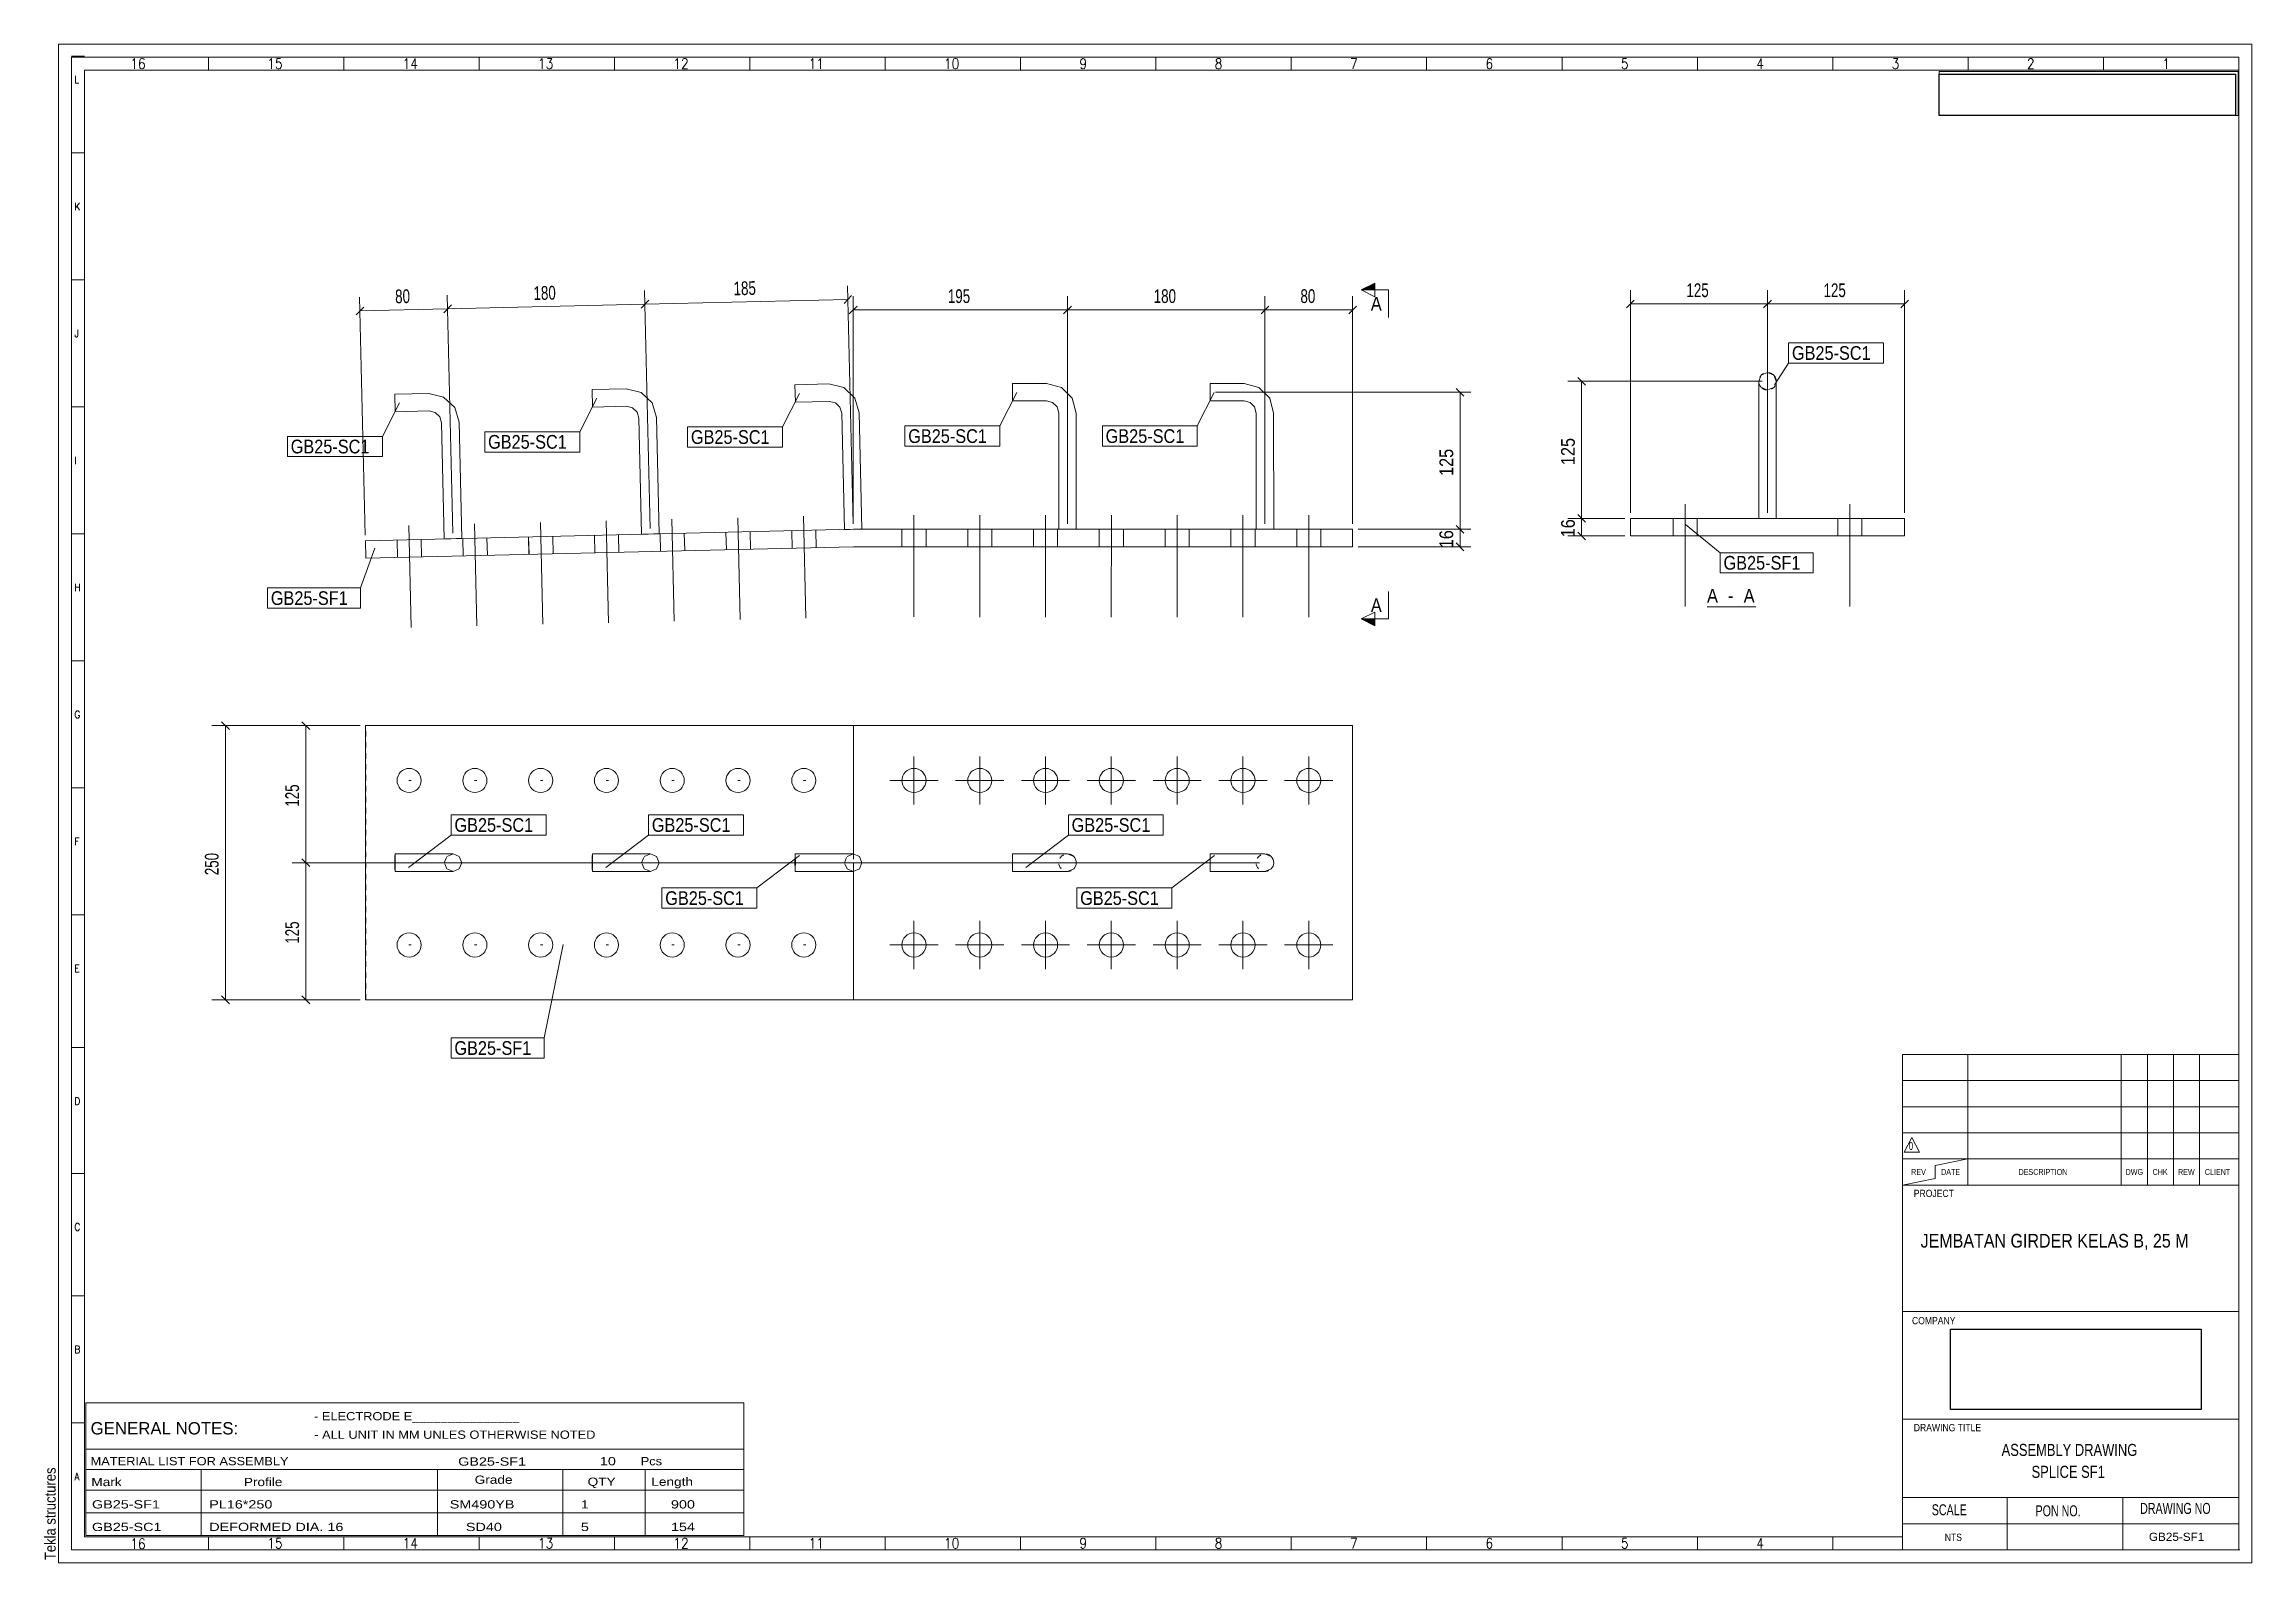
# Model space of a CAD drawing. Header units: millimetres. Extents: x 2 to 405, y 5 to 282.
import ezdxf

# ---------------------------------------------------------------- set-up
doc = ezdxf.new("R2010")
doc.units = ezdxf.units.MM
doc.linetypes.add('XKITLINE00', pattern=[0])
doc.linetypes.add('XKITLINE01', pattern=[4, 1, -1, 1, -1])
for name, color, linetype, lineweight in [('Bolt', 7, 'Continuous', 0), ('DrawingSheet', 5, 'Continuous', 0), ('OtherObjectType', 1, 'Continuous', 0), ('Part', 2, 'Continuous', 0), ('PartMark', 3, 'Continuous', 0), ('Section', 6, 'Continuous', 0), ('Z-DIMENSIONS', 1, 'Continuous', 0)]:
    doc.layers.add(name, color=color, linetype=linetype, lineweight=lineweight)
doc.styles.add('ARIAL', font='ARIAL.TTF')
doc.styles.add('ARIAL_NARROW', font='ARIALN.TTF')
doc.styles.add('ROMANS', font='ROMANS__.TTF')
doc.styles.add('TECHNICLITE', font='TECHL___.TTF')
picture_1 = doc.add_image_def('image1.jpg', size_in_pixel=(1304, 175))
picture_2 = doc.add_image_def('image2.png', size_in_pixel=(4018, 1163))

# ---------------------------------------------------------------- blocks, each defined once
blk = doc.blocks.new('*A1')
at = {"layer": 'Bolt', "linetype": 'XKITLINE00', "lineweight": 0}
for p, q in [((331.67, 198.07), (331.67, 179.47)), ((331.67, 198.06), (331.67, 179.46)), ((331.67, 198.06), (331.67, 179.46)), ((329.47, 195.47), (329.47, 192.27)), ((329.47, 195.46), (329.47, 192.26)), ((329.47, 195.45), (329.47, 192.25)), ((333.87, 195.47), (333.87, 192.27)), ((333.87, 195.46), (333.87, 192.26)), ((333.87, 195.46), (333.87, 192.26))]:
    blk.add_line(p, q, dxfattribs=at)
blk = doc.blocks.new('*A2')
at = {"layer": 'Bolt', "linetype": 'XKITLINE00', "lineweight": 0}
for p, q in [((301.67, 198.07), (301.67, 179.47)), ((301.67, 198.06), (301.67, 179.46)), ((301.67, 198.06), (301.67, 179.46)), ((299.47, 195.47), (299.47, 192.27)), ((299.47, 195.46), (299.47, 192.26)), ((299.47, 195.45), (299.47, 192.25)), ((303.87, 195.47), (303.87, 192.27)), ((303.87, 195.46), (303.87, 192.26)), ((303.87, 195.46), (303.87, 192.26))]:
    blk.add_line(p, q, dxfattribs=at)
blk = doc.blocks.new('*A3')
at = {"layer": 'Part', "linetype": 'XKITLINE00', "lineweight": 0}
for p, q in [((315.07, 220.5), (315.54, 221.63)), ((315.54, 221.63), (316.67, 222.1)), ((316.67, 222.1), (317.8, 221.63)), ((317.8, 221.63), (318.27, 220.5)), ((315.07, 195.5), (315.07, 220.5)), ((318.27, 195.5), (318.27, 220.5))]:
    blk.add_line(p, q, dxfattribs=at)
at = {"layer": 'Part', "linetype": 'XKITLINE01', "lineweight": 0}
for p, q in [((315.54, 219.37), (315.54, 219.37)), ((316.67, 218.9), (315.54, 219.37)), ((317.8, 219.37), (316.67, 218.9)), ((317.8, 219.37), (317.8, 219.37)), ((315.54, 195.5), (315.07, 195.5)), ((315.07, 195.5), (315.54, 195.5)), ((316.67, 195.5), (315.54, 195.5)), ((315.54, 195.5), (316.67, 195.5)), ((316.67, 195.5), (317.8, 195.5)), ((317.8, 195.5), (316.67, 195.5)), ((317.8, 195.5), (318.27, 195.5)), ((318.27, 195.5), (317.8, 195.5))]:
    blk.add_line(p, q, dxfattribs=at)
for start, end in [(45, 225), (225, 45)]:
    blk.add_arc((316.67, 220.5), 1.6, start, end, dxfattribs=at)
blk = doc.blocks.new('*A4')
at = {"layer": 'Part', "linetype": 'XKITLINE00', "lineweight": 0}
for p, q in [((291.67, 195.5), (291.67, 192.3)), ((341.67, 195.5), (291.67, 195.5)), ((341.67, 192.3), (341.67, 195.5)), ((291.67, 192.3), (341.67, 192.3))]:
    blk.add_line(p, q, dxfattribs=at)
blk = doc.blocks.new('*A5')
at = {"layer": 'Bolt', "linetype": 'XKITLINE00', "lineweight": 0}
for p, q in [((68.88, 194.21), (69.32, 175.61)), ((80.88, 194.49), (81.32, 175.89)), ((92.88, 194.77), (93.32, 176.18)), ((104.87, 195.05), (105.31, 176.46)), ((116.87, 195.34), (117.31, 176.74)), ((128.87, 195.62), (129.31, 177.03)), ((138.73, 193.25), (138.8, 190.05)), ((140.86, 195.9), (141.3, 177.31)), ((143.12, 193.36), (143.2, 190.16)), ((66.75, 191.55), (66.82, 188.35)), ((71.14, 191.66), (71.22, 188.46)), ((78.74, 191.84), (78.82, 188.64)), ((83.14, 191.94), (83.22, 188.74)), ((90.74, 192.12), (90.81, 188.92)), ((95.14, 192.22), (95.21, 189.02)), ((102.74, 192.4), (102.81, 189.2)), ((107.13, 192.51), (107.21, 189.31)), ((114.73, 192.69), (114.81, 189.49)), ((119.13, 192.79), (119.21, 189.59)), ((126.73, 192.97), (126.8, 189.77)), ((131.13, 193.07), (131.2, 189.87))]:
    blk.add_line(p, q, dxfattribs=at)
blk = doc.blocks.new('*A6')
at = {"layer": 'Bolt', "linetype": 'XKITLINE00', "lineweight": 0}
for p, q in [((158.82, 193.52), (158.82, 190.32)), ((161.02, 196.12), (161.01, 177.52)), ((163.22, 193.52), (163.22, 190.32)), ((170.82, 193.51), (170.82, 190.31)), ((173.02, 196.11), (173.01, 177.51)), ((175.22, 193.51), (175.22, 190.31)), ((182.82, 193.5), (182.82, 190.3)), ((185.02, 196.1), (185.01, 177.5)), ((187.22, 193.5), (187.22, 190.3)), ((194.82, 193.5), (194.82, 190.3)), ((197.02, 196.09), (197.01, 177.49)), ((199.22, 193.49), (199.22, 190.29)), ((206.82, 193.49), (206.82, 190.29)), ((209.02, 196.09), (209.01, 177.49)), ((211.22, 193.49), (211.22, 190.29)), ((218.82, 193.48), (218.82, 190.28)), ((221.02, 196.08), (221.01, 177.48)), ((223.22, 193.48), (223.22, 190.28)), ((230.82, 193.47), (230.82, 190.27)), ((233.02, 196.07), (233.01, 177.47)), ((235.22, 193.47), (235.22, 190.27))]:
    blk.add_line(p, q, dxfattribs=at)
blk = doc.blocks.new('*A7')
at = {"layer": 'Bolt', "linetype": 'XKITLINE00', "lineweight": 0}
for p, q in [((68.89, 194.21), (69.32, 175.61)), ((80.88, 194.49), (81.32, 175.89)), ((92.88, 194.77), (93.32, 176.18)), ((104.88, 195.05), (105.31, 176.46)), ((116.87, 195.34), (117.31, 176.74)), ((128.87, 195.62), (129.31, 177.03)), ((138.73, 193.25), (138.8, 190.05)), ((140.87, 195.9), (141.3, 177.31)), ((143.13, 193.36), (143.2, 190.16)), ((66.75, 191.55), (66.82, 188.35)), ((71.15, 191.66), (71.22, 188.46)), ((78.74, 191.84), (78.82, 188.64)), ((83.14, 191.94), (83.22, 188.74)), ((90.74, 192.12), (90.82, 188.92)), ((95.14, 192.22), (95.21, 189.02)), ((102.74, 192.4), (102.81, 189.2)), ((107.14, 192.51), (107.21, 189.31)), ((114.73, 192.69), (114.81, 189.49)), ((119.13, 192.79), (119.21, 189.59)), ((126.73, 192.97), (126.81, 189.77)), ((131.13, 193.07), (131.2, 189.87))]:
    blk.add_line(p, q, dxfattribs=at)
blk = doc.blocks.new('*A8')
at = {"layer": 'Bolt', "linetype": 'XKITLINE00', "lineweight": 0}
for p, q in [((158.82, 193.52), (158.82, 190.32)), ((161.02, 196.12), (161.01, 177.52)), ((163.22, 193.52), (163.22, 190.32)), ((170.82, 193.51), (170.82, 190.31)), ((173.02, 196.11), (173.01, 177.51)), ((175.22, 193.51), (175.22, 190.31)), ((182.82, 193.5), (182.82, 190.3)), ((185.02, 196.1), (185.01, 177.5)), ((187.22, 193.5), (187.22, 190.3)), ((194.82, 193.5), (194.82, 190.3)), ((197.02, 196.09), (197.01, 177.49)), ((199.22, 193.49), (199.22, 190.29)), ((206.82, 193.49), (206.82, 190.29)), ((209.02, 196.09), (209.01, 177.49)), ((211.22, 193.49), (211.22, 190.29)), ((218.82, 193.48), (218.82, 190.28)), ((221.02, 196.08), (221.01, 177.48)), ((223.22, 193.48), (223.22, 190.28)), ((230.82, 193.47), (230.82, 190.27)), ((233.02, 196.07), (233.01, 177.47)), ((235.22, 193.47), (235.22, 190.27))]:
    blk.add_line(p, q, dxfattribs=at)
blk = doc.blocks.new('*A9')
at = {"layer": 'Part', "linetype": 'XKITLINE00', "lineweight": 0}
for p, q in [((215.01, 220.12), (221.21, 220.12)), ((215.01, 220.12), (215.01, 216.92)), ((221.21, 220.12), (223.91, 219.39)), ((223.91, 219.39), (225.89, 217.42)), ((226.61, 214.72), (225.89, 217.42)), ((215.01, 216.92), (221.21, 216.92)), ((221.21, 216.92), (222.31, 216.62)), ((222.31, 216.62), (223.12, 215.82)), ((223.41, 214.72), (223.12, 215.82)), ((223.42, 193.52), (223.41, 214.72)), ((226.62, 193.52), (226.61, 214.72))]:
    blk.add_line(p, q, dxfattribs=at)
at = {"layer": 'Part', "linetype": 'XKITLINE01', "lineweight": 0}
blk.add_line((226.62, 193.52), (223.42, 193.52), dxfattribs=at)
blk = doc.blocks.new('*A10')
at = {"layer": 'Part', "linetype": 'XKITLINE00', "lineweight": 0}
for p, q in [((149.98, 193.52), (60.97, 191.42)), ((149.98, 193.52), (241.02, 193.52)), ((241.02, 193.52), (241.02, 190.32)), ((60.97, 191.42), (61.04, 188.22)), ((61.04, 188.22), (150.02, 190.32)), ((150.02, 190.32), (241.02, 190.32))]:
    blk.add_line(p, q, dxfattribs=at)
blk = doc.blocks.new('*A11')
at = {"layer": 'Part', "linetype": 'XKITLINE00', "lineweight": 0}
for p, q in [((139.32, 219.87), (145.51, 220.02)), ((139.32, 219.87), (139.39, 216.67)), ((145.51, 220.02), (148.23, 219.36)), ((148.23, 219.36), (150.25, 217.43)), ((151.04, 214.75), (150.25, 217.43)), ((139.39, 216.67), (145.59, 216.82)), ((145.59, 216.82), (146.7, 216.55)), ((146.7, 216.55), (147.52, 215.77)), ((147.84, 214.67), (147.52, 215.77)), ((148.34, 193.48), (147.84, 214.67)), ((151.54, 193.55), (151.04, 214.75)), ((149.98, 193.52), (151.54, 193.55))]:
    blk.add_line(p, q, dxfattribs=at)
at = {"layer": 'Part', "linetype": 'XKITLINE01', "lineweight": 0}
blk.add_line((148.34, 193.48), (149.98, 193.52), dxfattribs=at)
blk = doc.blocks.new('*A12')
at = {"layer": 'Part', "linetype": 'XKITLINE00', "lineweight": 0}
for p, q in [((179.01, 220.12), (185.21, 220.12)), ((179.01, 220.12), (179.01, 216.92)), ((185.21, 220.12), (187.91, 219.39)), ((187.91, 219.39), (189.89, 217.42)), ((190.61, 214.72), (189.89, 217.42)), ((179.01, 216.92), (185.21, 216.92)), ((185.21, 216.92), (186.31, 216.62)), ((186.31, 216.62), (187.12, 215.82)), ((187.41, 214.72), (187.12, 215.82)), ((187.42, 193.52), (187.41, 214.72)), ((190.62, 193.52), (190.61, 214.72))]:
    blk.add_line(p, q, dxfattribs=at)
at = {"layer": 'Part', "linetype": 'XKITLINE01', "lineweight": 0}
blk.add_line((190.62, 193.52), (187.42, 193.52), dxfattribs=at)
blk = doc.blocks.new('*A13')
at = {"layer": 'Part', "linetype": 'XKITLINE00', "lineweight": 0}
for p, q in [((66.34, 218.15), (72.54, 218.3)), ((66.34, 218.15), (66.41, 214.95)), ((72.54, 218.3), (75.25, 217.64)), ((75.25, 217.64), (77.28, 215.71)), ((66.41, 214.95), (72.61, 215.1)), ((72.61, 215.1), (73.72, 214.83)), ((73.72, 214.83), (74.54, 214.04)), ((74.86, 212.95), (74.54, 214.04)), ((78.06, 213.03), (77.28, 215.71)), ((75.36, 191.76), (74.86, 212.95)), ((78.56, 191.83), (78.06, 213.03))]:
    blk.add_line(p, q, dxfattribs=at)
at = {"layer": 'Part', "linetype": 'XKITLINE01', "lineweight": 0}
blk.add_line((78.56, 191.83), (75.36, 191.76), dxfattribs=at)
blk = doc.blocks.new('*A14')
at = {"layer": 'Part', "linetype": 'XKITLINE00', "lineweight": 0}
for p, q in [((102.33, 219), (108.53, 219.15)), ((102.33, 219), (102.4, 215.8)), ((108.53, 219.15), (111.24, 218.49)), ((111.24, 218.49), (113.26, 216.56)), ((102.4, 215.8), (108.6, 215.95)), ((108.6, 215.95), (109.71, 215.68)), ((109.71, 215.68), (110.53, 214.89)), ((110.85, 213.8), (110.53, 214.89)), ((111.35, 192.61), (110.85, 213.8)), ((114.05, 213.88), (113.26, 216.56)), ((114.55, 192.68), (114.05, 213.88))]:
    blk.add_line(p, q, dxfattribs=at)
at = {"layer": 'Part', "linetype": 'XKITLINE01', "lineweight": 0}
blk.add_line((114.55, 192.68), (111.35, 192.61), dxfattribs=at)
blk = doc.blocks.new('*A15')
at = {"layer": 'Bolt', "linetype": 'XKITLINE00', "lineweight": 0}
for p, q in [((68.88, 147.7), (69.32, 147.7)), ((80.88, 147.7), (81.32, 147.7)), ((92.88, 147.7), (93.32, 147.7)), ((104.87, 147.7), (105.31, 147.7)), ((116.87, 147.7), (117.31, 147.7)), ((128.87, 147.7), (129.31, 147.7)), ((140.86, 147.7), (141.3, 147.7))]:
    blk.add_line(p, q, dxfattribs=at)
for centre in [(68.95, 147.7), (80.94, 147.7), (92.94, 147.7), (104.94, 147.7), (116.93, 147.7), (128.93, 147.7), (140.93, 147.7)]:
    blk.add_circle(centre, 2.2, dxfattribs=at)
blk = doc.blocks.new('*A16')
at = {"layer": 'Bolt', "linetype": 'XKITLINE00', "lineweight": 0}
for p, q in [((161.01, 152.1), (161.01, 143.3)), ((173.01, 152.1), (173.01, 143.3)), ((185.01, 152.1), (185.01, 143.3)), ((197.01, 152.1), (197.01, 143.3)), ((209.01, 152.1), (209.01, 143.3)), ((221.01, 152.1), (221.01, 143.3)), ((233.01, 152.1), (233.01, 143.3)), ((165.41, 147.7), (156.61, 147.7)), ((177.41, 147.7), (168.61, 147.7)), ((189.41, 147.7), (180.61, 147.7)), ((201.41, 147.7), (192.61, 147.7)), ((213.41, 147.7), (204.61, 147.7)), ((225.41, 147.7), (216.61, 147.7)), ((237.41, 147.7), (228.61, 147.7))]:
    blk.add_line(p, q, dxfattribs=at)
for centre in [(161.02, 147.7), (173.02, 147.7), (185.02, 147.7), (197.02, 147.7), (209.02, 147.7), (221.02, 147.7), (233.02, 147.7)]:
    blk.add_circle(centre, 2.2, dxfattribs=at)
blk = doc.blocks.new('*A17')
at = {"layer": 'Bolt', "linetype": 'XKITLINE00', "lineweight": 0}
for p, q in [((68.89, 117.7), (69.32, 117.7)), ((80.88, 117.7), (81.32, 117.7)), ((92.88, 117.7), (93.32, 117.7)), ((104.88, 117.7), (105.31, 117.7)), ((116.87, 117.7), (117.31, 117.7)), ((128.87, 117.7), (129.31, 117.7)), ((140.87, 117.7), (141.3, 117.7))]:
    blk.add_line(p, q, dxfattribs=at)
for centre in [(68.95, 117.7), (80.94, 117.7), (92.94, 117.7), (104.94, 117.7), (116.93, 117.7), (128.93, 117.7), (140.93, 117.7)]:
    blk.add_circle(centre, 2.2, dxfattribs=at)
blk = doc.blocks.new('*A18')
at = {"layer": 'Bolt', "linetype": 'XKITLINE00', "lineweight": 0}
for p, q in [((161.01, 122.1), (161.01, 113.3)), ((173.01, 122.1), (173.01, 113.3)), ((185.01, 122.1), (185.01, 113.3)), ((197.01, 122.1), (197.01, 113.3)), ((209.01, 122.1), (209.01, 113.3)), ((221.01, 122.1), (221.01, 113.3)), ((233.01, 122.1), (233.01, 113.3)), ((165.41, 117.7), (156.61, 117.7)), ((177.41, 117.7), (168.61, 117.7)), ((189.41, 117.7), (180.61, 117.7)), ((201.41, 117.7), (192.61, 117.7)), ((213.41, 117.7), (204.61, 117.7)), ((225.41, 117.7), (216.61, 117.7)), ((237.41, 117.7), (228.61, 117.7))]:
    blk.add_line(p, q, dxfattribs=at)
for centre in [(161.02, 117.7), (173.02, 117.7), (185.02, 117.7), (197.02, 117.7), (209.02, 117.7), (221.02, 117.7), (233.02, 117.7)]:
    blk.add_circle(centre, 2.2, dxfattribs=at)
blk = doc.blocks.new('*A19')
at = {"layer": 'Part', "linetype": 'XKITLINE00', "lineweight": 0}
for p, q in [((215.01, 134.3), (225.01, 134.3)), ((215.01, 133.83), (215.01, 134.3)), ((215.01, 132.7), (215.01, 133.83)), ((225.01, 134.3), (226.15, 133.83)), ((215.01, 131.57), (215.01, 132.7)), ((215.01, 131.1), (215.01, 131.57)), ((215.01, 131.1), (225.01, 131.1)), ((225.01, 131.1), (226.15, 131.57))]:
    blk.add_line(p, q, dxfattribs=at)
at = {"layer": 'Part', "linetype": 'XKITLINE01', "lineweight": 0}
for p, q in [((215.01, 134.3), (215.01, 133.83)), ((215.01, 133.83), (215.01, 132.7)), ((226.15, 133.83), (226.15, 133.83)), ((215.01, 132.7), (215.01, 131.57)), ((215.01, 131.57), (215.01, 131.1)), ((226.15, 131.57), (226.15, 131.57))]:
    blk.add_line(p, q, dxfattribs=at)
blk.add_arc((225.02, 132.7), 1.6, 45, 315, dxfattribs=at)
at = {"layer": 'Part', "linetype": 'XKITLINE00', "lineweight": 0}
blk.add_arc((225.02, 132.7), 1.6, 315, 45, dxfattribs=at)
blk = doc.blocks.new('*A20')
at = {"layer": 'Part', "linetype": 'XKITLINE00', "lineweight": 0}
for p, q in [((241.02, 157.7), (60.97, 157.7)), ((60.97, 157.7), (60.97, 107.7)), ((149.98, 134.08), (149.98, 157.7)), ((241.02, 107.7), (241.02, 157.7)), ((149.98, 107.7), (149.98, 131.32)), ((60.97, 107.7), (241.02, 107.7))]:
    blk.add_line(p, q, dxfattribs=at)
at = {"layer": 'Part', "linetype": 'XKITLINE01', "lineweight": 0}
for p, q in [((61.04, 107.7), (61.04, 157.7)), ((149.98, 157.7), (150.02, 157.7)), ((150.02, 107.7), (150.02, 157.7)), ((149.98, 131.32), (149.98, 134.08)), ((149.98, 107.7), (150.02, 107.7))]:
    blk.add_line(p, q, dxfattribs=at)
blk = doc.blocks.new('*A21')
at = {"layer": 'Part', "linetype": 'XKITLINE00', "lineweight": 0}
for p, q in [((139.32, 132.7), (139.33, 133.83)), ((139.33, 133.83), (139.35, 134.3)), ((139.35, 134.3), (149.94, 134.3)), ((149.69, 134.2), (149.94, 134.3)), ((149.94, 134.3), (151.07, 133.83)), ((151.07, 133.83), (151.54, 132.7)), ((139.33, 131.57), (139.32, 132.7)), ((139.35, 131.1), (139.33, 131.57)), ((149.94, 131.1), (139.35, 131.1)), ((149.94, 131.1), (149.69, 131.21)), ((151.07, 131.57), (149.94, 131.1)), ((151.54, 132.7), (151.07, 131.57))]:
    blk.add_line(p, q, dxfattribs=at)
at = {"layer": 'Part', "linetype": 'XKITLINE01', "lineweight": 0}
for p, q in [((139.35, 134.3), (139.38, 133.83)), ((139.38, 133.83), (139.39, 132.7)), ((148.34, 132.7), (148.81, 133.83)), ((148.81, 133.83), (149.69, 134.2)), ((139.35, 131.1), (139.38, 131.57)), ((139.39, 132.7), (139.38, 131.57)), ((148.81, 131.57), (148.34, 132.7)), ((149.69, 131.21), (148.81, 131.57))]:
    blk.add_line(p, q, dxfattribs=at)
blk = doc.blocks.new('*A22')
at = {"layer": 'Part', "linetype": 'XKITLINE00', "lineweight": 0}
for p, q in [((179.01, 134.3), (189.01, 134.3)), ((179.01, 133.83), (179.01, 134.3)), ((179.01, 132.7), (179.01, 133.83)), ((189.01, 134.3), (190.15, 133.83)), ((179.01, 131.57), (179.01, 132.7)), ((179.01, 131.1), (179.01, 131.57)), ((179.01, 131.1), (189.01, 131.1)), ((189.01, 131.1), (190.15, 131.57))]:
    blk.add_line(p, q, dxfattribs=at)
at = {"layer": 'Part', "linetype": 'XKITLINE01', "lineweight": 0}
for p, q in [((179.01, 134.3), (179.01, 133.83)), ((179.01, 133.83), (179.01, 132.7)), ((190.15, 133.83), (190.15, 133.83)), ((179.01, 132.7), (179.01, 131.57)), ((179.01, 131.57), (179.01, 131.1)), ((190.15, 131.57), (190.15, 131.57))]:
    blk.add_line(p, q, dxfattribs=at)
blk.add_arc((189.02, 132.7), 1.6, 45, 315, dxfattribs=at)
at = {"layer": 'Part', "linetype": 'XKITLINE00', "lineweight": 0}
blk.add_arc((189.02, 132.7), 1.6, 315, 45, dxfattribs=at)
blk = doc.blocks.new('*A23')
at = {"layer": 'Part', "linetype": 'XKITLINE00', "lineweight": 0}
for p, q in [((66.34, 132.7), (66.35, 133.83)), ((66.35, 133.83), (66.38, 134.3)), ((66.38, 134.3), (76.96, 134.3)), ((76.71, 134.2), (76.96, 134.3)), ((76.96, 134.3), (78.09, 133.83)), ((78.09, 133.83), (78.56, 132.7)), ((66.35, 131.57), (66.34, 132.7)), ((66.38, 131.1), (66.35, 131.57)), ((76.96, 131.1), (66.38, 131.1)), ((76.71, 131.21), (76.96, 131.1)), ((78.09, 131.57), (76.96, 131.1)), ((78.56, 132.7), (78.09, 131.57))]:
    blk.add_line(p, q, dxfattribs=at)
at = {"layer": 'Part', "linetype": 'XKITLINE01', "lineweight": 0}
for p, q in [((66.38, 134.3), (66.4, 133.83)), ((66.4, 133.83), (66.41, 132.7)), ((75.36, 132.7), (75.83, 133.83)), ((75.83, 133.83), (76.71, 134.2)), ((66.38, 131.1), (66.4, 131.57)), ((66.41, 132.7), (66.4, 131.57)), ((75.83, 131.57), (75.36, 132.7)), ((75.83, 131.57), (76.71, 131.21))]:
    blk.add_line(p, q, dxfattribs=at)
blk = doc.blocks.new('*A24')
at = {"layer": 'Part', "linetype": 'XKITLINE00', "lineweight": 0}
for p, q in [((102.33, 132.7), (102.34, 133.83)), ((102.34, 133.83), (102.37, 134.3)), ((102.37, 134.3), (112.95, 134.3)), ((112.7, 134.2), (112.95, 134.3)), ((112.95, 134.3), (114.08, 133.83)), ((114.08, 133.83), (114.55, 132.7)), ((102.34, 131.57), (102.33, 132.7)), ((102.37, 131.1), (102.34, 131.57)), ((112.95, 131.1), (102.37, 131.1)), ((112.95, 131.1), (112.7, 131.21)), ((114.08, 131.57), (112.95, 131.1)), ((114.55, 132.7), (114.08, 131.57))]:
    blk.add_line(p, q, dxfattribs=at)
at = {"layer": 'Part', "linetype": 'XKITLINE01', "lineweight": 0}
for p, q in [((102.37, 134.3), (102.39, 133.83)), ((102.39, 133.83), (102.4, 132.7)), ((111.35, 132.7), (111.82, 133.83)), ((111.82, 133.83), (112.7, 134.2)), ((102.37, 131.1), (102.39, 131.57)), ((102.4, 132.7), (102.39, 131.57)), ((111.82, 131.57), (111.35, 132.7)), ((112.7, 131.21), (111.82, 131.57))]:
    blk.add_line(p, q, dxfattribs=at)
blk = doc.blocks.new('*A25')
at = {"layer": 'DrawingSheet', "linetype": 'XKITLINE00', "lineweight": 0}
for p, q in [((405, 282), (5, 282)), ((5, 282), (5, 5)), ((405, 5), (405, 282)), ((5, 5), (405, 5))]:
    blk.add_line(p, q, dxfattribs=at)
at = {"layer": 'DrawingSheet', "style": 'ARIAL', "width": 0.85}
blk.add_text('Tekla structures', height=2, rotation=90, dxfattribs=at).set_placement((4.5, 5.5))
blk = doc.blocks.new('*A26')
at = {"layer": 'OtherObjectType', "linetype": 'XKITLINE00', "lineweight": 0}
for p, q in [((10, 34.19), (130, 34.19)), ((10, 25.75), (10, 34.19)), ((130, 34.19), (130, 25.75)), ((10, 25.75), (130, 25.75)), ((10, 25.75), (10, 22)), ((130, 25.75), (130, 22)), ((10, 22), (130, 22)), ((10, 22), (10, 18.25)), ((31, 22), (31, 18.25)), ((74.12, 22), (74.12, 18.25)), ((97, 22), (97, 18.25)), ((112, 22), (112, 18.25)), ((130, 22), (130, 18.25)), ((10, 18.25), (130, 18.25)), ((10, 18.25), (10, 14.13)), ((31, 18.25), (31, 14.13)), ((74.12, 18.25), (74.12, 14.13)), ((97, 18.25), (97, 14.13)), ((112, 18.25), (112, 14.13)), ((130, 18.25), (130, 14.13)), ((10, 14.13), (130, 14.13)), ((10, 14.13), (10, 10)), ((31, 14.13), (31, 10)), ((74.12, 14.13), (74.12, 10)), ((97, 14.13), (97, 10)), ((112, 14.13), (112, 10)), ((130, 14.13), (130, 10)), ((10, 10), (130, 10))]:
    blk.add_line(p, q, dxfattribs=at)
at = {"layer": 'OtherObjectType', "style": 'ARIAL_NARROW'}
for s, height, width, p in [('- ELECTRODE E_______________', 1.5, 1.36, (51.62, 31)), ('GENERAL NOTES:', 2.25, 1.19, (10.86, 28.42)), ('- ALL UNIT IN MM UNLES OTHERWISE NOTED', 1.5, 1.36, (51.65, 27.63)), ('MATERIAL LIST FOR ASSEMBLY', 1.5, 1.36, (10.86, 22.8)), ('GB25-SF1', 1.5, 1.525501, (77.89, 22.73)), ('10', 1.5, 1.525501, (103.74, 22.8)), ('Pcs', 1.5, 1.36, (111.18, 22.8)), ('Mark', 1.5, 1.445, (11, 19)), ('Profile', 1.5, 1.445, (38.81, 19)), ('Grade', 1.5, 1.445, (80.91, 19.42)), ('QTY', 1.5, 1.445, (101.5, 19.05)), ('Length', 1.5, 1.445, (113.12, 19.05)), ('GB25-SF1', 1.5, 1.525501, (11.12, 14.92)), ('PL16*250', 1.5, 1.525501, (32.5, 14.92)), ('SM490YB', 1.5, 1.525501, (76.36, 14.92)), ('1', 1.5, 1.525501, (100.27, 14.92)), ('900', 1.5, 1.525501, (116.7, 14.92)), ('GB25-SC1', 1.5, 1.525501, (11.12, 10.8)), ('DEFORMED DIA. 16', 1.5, 1.525501, (32.5, 10.8)), ('SD40', 1.5, 1.525501, (79.31, 10.8)), ('5', 1.5, 1.525501, (100.27, 10.8)), ('154', 1.5, 1.525501, (116.7, 10.8))]:
    blk.add_text(s, height=height, dxfattribs=dict(at, width=width)).set_placement(p)
blk = doc.blocks.new('*A27')
at = {"layer": 'OtherObjectType', "linetype": 'XKITLINE00', "lineweight": 0}
for p, q in [((5, 282), (7.38, 282)), ((405, 282), (5, 282)), ((5, 282), (5, 5)), ((405, 5), (405, 282)), ((9.76, 279.8), (7.38, 279.8)), ((7.38, 7.38), (7.38, 279.62)), ((7.38, 7.38), (7.38, 279.62)), ((7.38, 279.62), (402.62, 279.62)), ((402.62, 279.62), (7.38, 279.62)), ((32.35, 279.62), (32.35, 277.24)), ((57.03, 279.62), (57.03, 277.24)), ((81.72, 279.62), (81.72, 277.24)), ((106.4, 279.62), (106.4, 277.24)), ((131.09, 279.62), (131.09, 277.24)), ((155.77, 279.62), (155.77, 277.24)), ((180.46, 279.62), (180.46, 277.24)), ((205.14, 279.62), (205.14, 277.24)), ((229.83, 279.62), (229.83, 277.24)), ((254.51, 279.62), (254.51, 277.24)), ((279.2, 279.62), (279.2, 277.24)), ((303.88, 279.62), (303.88, 277.24)), ((328.57, 279.62), (328.57, 277.24)), ((353.25, 279.62), (353.25, 277.24)), ((377.94, 279.62), (377.94, 277.24)), ((402.62, 279.62), (402.62, 277.24)), ((402.62, 279.62), (402.62, 7.38)), ((9.76, 277.24), (9.76, 9.76)), ((9.76, 277.24), (402.62, 277.24)), ((348, 277), (402.5, 277)), ((348, 269), (348, 277)), ((402.5, 277), (402.5, 269)), ((402.62, 63.21), (402.62, 277.24)), ((402.62, 63.21), (402.62, 277.24)), ((402.5, 269), (348, 269)), ((9.76, 262.16), (7.38, 262.16)), ((9.76, 238.99), (7.38, 238.99)), ((9.76, 215.83), (7.38, 215.83)), ((9.76, 192.67), (7.38, 192.67)), ((9.76, 169.5), (7.38, 169.5)), ((9.76, 146.34), (7.38, 146.34)), ((9.76, 123.18), (7.38, 123.18)), ((9.76, 98.97), (7.38, 98.97)), ((341.31, 7.38), (341.31, 97.73)), ((341.31, 97.72), (402.62, 97.72)), ((353.22, 73.91), (353.22, 97.72)), ((353.22, 73.91), (353.22, 97.72)), ((381.19, 73.91), (381.19, 97.72)), ((381.19, 73.91), (381.19, 97.72)), ((385.96, 73.91), (385.96, 97.72)), ((385.96, 73.91), (385.96, 97.72)), ((390.72, 73.91), (390.72, 97.72)), ((390.72, 73.91), (390.72, 97.72)), ((395.48, 73.91), (395.48, 97.72)), ((395.48, 73.91), (395.48, 97.72)), ((341.31, 92.96), (402.62, 92.96)), ((341.31, 92.96), (402.62, 92.96)), ((341.31, 88.2), (402.62, 88.2)), ((341.31, 88.2), (402.62, 88.2)), ((341.31, 83.44), (402.62, 83.44)), ((341.6, 79.92), (342.99, 82.61)), ((342.99, 82.61), (344.37, 79.92)), ((341.31, 78.67), (402.62, 78.67)), ((344.37, 79.92), (341.6, 79.92)), ((347.26, 77.48), (353.22, 78.67)), ((347.26, 75.1), (347.26, 77.48)), ((9.76, 76.03), (7.38, 76.03)), ((347.26, 75.1), (341.31, 73.91)), ((341.31, 73.91), (402.62, 73.91)), ((9.76, 53.69), (7.38, 53.69)), ((341.31, 50.85), (402.62, 50.85)), ((9.76, 30.53), (7.38, 30.53)), ((341.31, 31.19), (402.62, 31.19)), ((341.31, 16.9), (402.62, 16.9)), ((360.35, 16.9), (360.35, 7.38)), ((381.48, 16.9), (381.48, 7.38)), ((341.31, 12.14), (402.62, 12.14)), ((9.76, 9.76), (341.31, 9.76)), ((32.35, 7.38), (32.35, 9.76)), ((57.03, 9.76), (57.03, 7.38)), ((81.72, 9.76), (81.72, 7.38)), ((106.4, 9.76), (106.4, 7.38)), ((131.09, 9.76), (131.09, 7.38)), ((155.77, 9.76), (155.77, 7.38)), ((180.46, 9.76), (180.46, 7.38)), ((205.14, 9.76), (205.14, 7.38)), ((229.83, 9.76), (229.83, 7.38)), ((254.51, 9.76), (254.51, 7.38)), ((279.2, 9.76), (279.2, 7.38)), ((303.88, 9.76), (303.88, 7.38)), ((328.57, 9.76), (328.57, 7.38)), ((328.57, 9.76), (328.57, 7.38)), ((5, 5), (66.4, 5)), ((7.38, 5), (5, 5)), ((5, 5), (405, 5)), ((402.79, 7.38), (7.38, 7.38))]:
    blk.add_line(p, q, dxfattribs=at)
at = {"layer": 'OtherObjectType'}
for s, height, style, width, p in [('16', 1.903, 'ROMANS', 0.85, (18.12, 277.48)), ('15', 1.903, 'ROMANS', 0.85, (43.09, 277.48)), ('14', 1.903, 'ROMANS', 0.85, (67.77, 277.48)), ('13', 1.903, 'ROMANS', 0.85, (92.46, 277.48)), ('12', 1.903, 'ROMANS', 0.85, (117.14, 277.48)), ('11', 1.903, 'ROMANS', 0.85, (141.83, 277.48)), ('10', 1.903, 'ROMANS', 0.85, (166.51, 277.48)), ('9', 1.9, 'ROMANS', 0.85, (191.2, 277.48)), ('8', 1.9, 'ROMANS', 0.85, (215.88, 277.48)), ('7', 1.9, 'ROMANS', 0.85, (240.57, 277.48)), ('6', 1.9, 'ROMANS', 0.85, (265.25, 277.48)), ('5', 1.9, 'ROMANS', 0.85, (289.94, 277.48)), ('4', 1.9, 'ROMANS', 0.85, (314.62, 277.48)), ('3', 1.9, 'ROMANS', 0.85, (339.31, 277.48)), ('2', 1.9, 'ROMANS', 0.85, (363.99, 277.48)), ('1', 1.9, 'ROMANS', 0.85, (388.68, 277.48)), ('L', 1.36, 'ROMANS', 0.85, (7.93, 274.87)), ('K', 1.36, 'ROMANS', 0.85, (7.93, 251.71)), ('J', 1.36, 'ROMANS', 0.85, (7.93, 228.54)), ('I', 1.36, 'ROMANS', 0.85, (7.93, 205.38)), ('H', 1.36, 'ROMANS', 0.85, (7.93, 182.22)), ('G', 1.36, 'ROMANS', 0.85, (7.93, 159.05)), ('F', 1.36, 'ROMANS', 0.85, (7.93, 135.89)), ('E', 1.36, 'ROMANS', 0.85, (7.93, 112.73)), ('D', 1.36, 'ROMANS', 0.85, (7.93, 88.52)), ('0', 1.44, 'TECHNICLITE', 0.85, (342.44, 80.32)), ('REV', 1.071, 'TECHNICLITE', 0.85, (342.88, 75.76)), ('DATE', 1.071, 'TECHNICLITE', 0.85, (348.33, 75.76)), ('DESCRIPTION', 1.0714, 'TECHNICLITE', 0.85, (362.46, 75.76)), ('DWG', 1.071, 'TECHNICLITE', 0.85, (381.98, 75.76)), ('CHK', 1.071, 'TECHNICLITE', 0.85, (386.89, 75.76)), ('REW', 1.071, 'TECHNICLITE', 0.85, (391.54, 75.76)), ('CLIENT', 1.071, 'TECHNICLITE', 0.85, (396.43, 75.76)), ('PROJECT', 1.321, 'ARIAL', 0.85, (343.35, 71.73)), ('C', 1.36, 'ROMANS', 0.85, (7.93, 65.58)), ('JEMBATAN GIRDER KELAS B, 25 M', 2.5, 'ARIAL_NARROW', 1.02, (344.6, 62.5)), ('COMPANY', 1.321, 'ARIAL', 0.85, (343.02, 48.52)), ('B', 1.36, 'ROMANS', 0.85, (7.93, 43.24)), ('DRAWING TITLE', 1.3207, 'ARIAL', 0.85, (343.35, 29)), (' ASSEMBLY DRAWING', 2.2, 'ARIAL_NARROW', 0.935, (358.71, 24.5)), ('A', 1.36, 'ROMANS', 0.85, (7.93, 20.08)), ('SPLICE SF1', 2.2, 'ARIAL_NARROW', 0.935, (364.83, 20.5)), ('SCALE', 2, 'TECHNICLITE', 0.85, (346.63, 13.68)), ('PON NO.', 2, 'TECHNICLITE', 0.85, (365.55, 13.49)), ('DRAWING NO', 2, 'TECHNICLITE', 0.85, (384.62, 13.93)), ('16', 1.903, 'ROMANS', 0.85, (18.12, 7.53)), ('15', 1.903, 'ROMANS', 0.85, (43.09, 7.62)), ('14', 1.903, 'ROMANS', 0.85, (67.77, 7.62)), ('13', 1.903, 'ROMANS', 0.85, (92.46, 7.62)), ('12', 1.903, 'ROMANS', 0.85, (117.14, 7.62)), ('11', 1.903, 'ROMANS', 0.85, (141.83, 7.62)), ('10', 1.903, 'ROMANS', 0.85, (166.51, 7.62)), ('9', 1.9, 'ROMANS', 0.85, (191.2, 7.62)), ('8', 1.9, 'ROMANS', 0.85, (215.88, 7.62)), ('7', 1.9, 'ROMANS', 0.85, (240.57, 7.62)), ('6', 1.9, 'ROMANS', 0.85, (265.25, 7.62)), ('5', 1.9, 'ROMANS', 0.85, (289.94, 7.62)), ('4', 1.9, 'ROMANS', 0.85, (314.62, 7.62)), ('4', 1.9, 'ROMANS', 0.85, (314.62, 7.62)), ('NTS', 1.321, 'ARIAL', 0.85, (349, 9)), ('GB25-SF1', 1.5, 'ARIAL', 1.02, (386.23, 9))]:
    blk.add_text(s, height=height, dxfattribs=dict(at, style=style, width=width)).set_placement(p)
image = blk.add_image(picture_1, insert=(348, 269), size_in_units=(54.02, 7.5))
image = blk.add_image(picture_2, insert=(350.06, 32.98), size_in_units=(45.7, 14.66))
blk = doc.blocks.new('*A28')
at = {"layer": 'Z-DIMENSIONS', "linetype": 'XKITLINE00', "lineweight": 0}
for p, q in [((290.67, 195.5), (280.28, 195.5)), ((282.07, 196.21), (283.49, 194.8)), ((282.78, 192.3), (282.78, 195.5)), ((290.67, 192.3), (280.28, 192.3)), ((282.07, 193.01), (283.49, 191.6))]:
    blk.add_line(p, q, dxfattribs=at)
at = {"layer": 'Z-DIMENSIONS'}
for p in [(282.78, 195.5), (282.78, 192.3)]:
    blk.add_point(p, dxfattribs=at)
at = {"layer": 'Z-DIMENSIONS', "style": 'ARIAL', "width": 0.85}
blk.add_text('16', height=2.5, rotation=90.0002, dxfattribs=at).set_placement((281.53, 192.05))
blk = doc.blocks.new('*A29')
at = {"layer": 'Z-DIMENSIONS', "linetype": 'XKITLINE00', "lineweight": 0}
for p, q in [((315.67, 220.5), (280.28, 220.5)), ((282.07, 221.21), (283.49, 219.8)), ((282.78, 195.5), (282.78, 220.5)), ((290.67, 195.5), (280.28, 195.5)), ((282.07, 196.21), (283.49, 194.8))]:
    blk.add_line(p, q, dxfattribs=at)
at = {"layer": 'Z-DIMENSIONS'}
for p in [(282.78, 220.5), (282.78, 195.5)]:
    blk.add_point(p, dxfattribs=at)
at = {"layer": 'Z-DIMENSIONS', "style": 'ARIAL', "width": 0.85}
blk.add_text('125', height=2.5, rotation=90.0002, dxfattribs=at).set_placement((281.53, 205.22))
blk = doc.blocks.new('*A30')
at = {"layer": 'Z-DIMENSIONS', "linetype": 'XKITLINE00', "lineweight": 0}
for p, q in [((292.38, 235.33), (290.97, 233.91)), ((291.67, 196.5), (291.67, 237.12)), ((291.67, 234.62), (316.67, 234.62)), ((317.38, 235.33), (315.97, 233.91)), ((316.67, 196.5), (316.67, 237.12))]:
    blk.add_line(p, q, dxfattribs=at)
at = {"layer": 'Z-DIMENSIONS'}
for p in [(291.67, 234.62), (316.67, 234.62)]:
    blk.add_point(p, dxfattribs=at)
at = {"layer": 'Z-DIMENSIONS', "style": 'ARIAL_NARROW', "width": 0.85}
blk.add_text('125', height=2.5, dxfattribs=at).set_placement((301.89, 235.87))
blk = doc.blocks.new('*A31')
at = {"layer": 'Z-DIMENSIONS', "linetype": 'XKITLINE00', "lineweight": 0}
for p, q in [((317.38, 235.33), (315.97, 233.91)), ((316.67, 196.5), (316.67, 237.12)), ((316.67, 234.62), (341.67, 234.62)), ((342.38, 235.33), (340.97, 233.91)), ((341.67, 196.5), (341.67, 237.12))]:
    blk.add_line(p, q, dxfattribs=at)
at = {"layer": 'Z-DIMENSIONS'}
for p in [(316.67, 234.62), (341.67, 234.62)]:
    blk.add_point(p, dxfattribs=at)
at = {"layer": 'Z-DIMENSIONS', "style": 'ARIAL_NARROW', "width": 0.85}
blk.add_text('125', height=2.5, dxfattribs=at).set_placement((326.89, 235.87))
blk = doc.blocks.new('*A32')
at = {"layer": 'PartMark', "linetype": 'XKITLINE00', "lineweight": 0}
for p, q in [((301.73, 194.38), (308.05, 189.25)), ((308.05, 189.25), (325, 189.25)), ((308.05, 185.55), (308.05, 189.25)), ((325, 185.55), (325, 189.25)), ((308.05, 185.55), (325, 185.55))]:
    blk.add_line(p, q, dxfattribs=at)
at = {"layer": 'PartMark', "style": 'ARIAL', "width": 0.85}
blk.add_text('GB25-SF1', height=2.5, dxfattribs=at).set_placement((308.65, 186.15))
blk = doc.blocks.new('*A33')
at = {"layer": 'PartMark', "linetype": 'XKITLINE00', "lineweight": 0}
for p, q in [((320.53, 227.52), (337.85, 227.52)), ((320.53, 223.82), (320.53, 227.52)), ((337.85, 223.82), (337.85, 227.52)), ((317.93, 219.88), (320.53, 223.82)), ((320.53, 223.82), (337.85, 223.82))]:
    blk.add_line(p, q, dxfattribs=at)
at = {"layer": 'PartMark', "style": 'ARIAL', "width": 0.85}
blk.add_text('GB25-SC1', height=2.5, dxfattribs=at).set_placement((321.13, 224.42))
blk = doc.blocks.new('*A34')
at = {"layer": 'OtherObjectType', "linetype": 'XKITLINE00', "lineweight": 0}
blk.add_line((305.65, 179.4), (314.56, 179.4), dxfattribs=at)
at = {"layer": 'OtherObjectType', "style": 'ARIAL', "width": 0.85}
for s, p in [('A', (305.65, 180.15)), (' - ', (308.62, 180.15)), ('A', (312.33, 180.15))]:
    blk.add_text(s, height=2.5, dxfattribs=at).set_placement(p)
blk = doc.blocks.new('*A35')
at = {"layer": 'Z-DIMENSIONS', "linetype": 'XKITLINE00', "lineweight": 0}
for p, q in [((242.02, 193.52), (262.6, 193.52)), ((259.89, 194.23), (261.3, 192.81)), ((260.6, 190.32), (260.6, 193.52)), ((242.02, 190.32), (262.6, 190.32)), ((259.89, 191.03), (261.3, 189.61))]:
    blk.add_line(p, q, dxfattribs=at)
at = {"layer": 'Z-DIMENSIONS'}
for p in [(260.6, 193.52), (260.6, 190.32)]:
    blk.add_point(p, dxfattribs=at)
at = {"layer": 'Z-DIMENSIONS', "style": 'ARIAL', "width": 0.85}
blk.add_text('16', height=2.5, rotation=90.0002, dxfattribs=at).set_placement((259.35, 190.06))
blk = doc.blocks.new('*A36')
at = {"layer": 'Z-DIMENSIONS', "linetype": 'XKITLINE00', "lineweight": 0}
for p, q in [((216.01, 218.52), (262.6, 218.52)), ((259.89, 219.22), (261.3, 217.81)), ((260.6, 193.52), (260.6, 218.52)), ((242.02, 193.52), (262.6, 193.52)), ((259.89, 194.23), (261.3, 192.81))]:
    blk.add_line(p, q, dxfattribs=at)
at = {"layer": 'Z-DIMENSIONS'}
for p in [(260.6, 218.52), (260.6, 193.52)]:
    blk.add_point(p, dxfattribs=at)
at = {"layer": 'Z-DIMENSIONS', "style": 'ARIAL', "width": 0.85}
blk.add_text('125', height=2.5, rotation=90.0002, dxfattribs=at).set_placement((259.35, 203.24))
blk = doc.blocks.new('*A37')
at = {"layer": 'Z-DIMENSIONS', "linetype": 'XKITLINE00', "lineweight": 0}
for p, q in [((60.67, 234.05), (59.29, 232.61)), ((60.94, 192.42), (59.92, 235.83)), ((59.98, 233.33), (75.97, 233.71)), ((76.66, 234.43), (75.28, 232.98)), ((76.94, 192.79), (75.91, 236.21))]:
    blk.add_line(p, q, dxfattribs=at)
at = {"layer": 'Z-DIMENSIONS'}
for p in [(75.97, 233.71), (59.98, 233.33)]:
    blk.add_point(p, dxfattribs=at)
at = {"layer": 'Z-DIMENSIONS', "style": 'ARIAL_NARROW', "width": 0.85}
blk.add_text('80', height=2.5, rotation=1.3522, dxfattribs=at).set_placement((66.43, 234.73))
blk = doc.blocks.new('*A38')
at = {"layer": 'Z-DIMENSIONS', "linetype": 'XKITLINE00', "lineweight": 0}
for p, q in [((76.66, 234.43), (75.28, 232.98)), ((76.94, 192.79), (75.91, 236.21)), ((75.97, 233.71), (111.96, 234.56)), ((112.65, 235.28), (111.27, 233.83)), ((112.93, 193.64), (111.9, 237.06))]:
    blk.add_line(p, q, dxfattribs=at)
at = {"layer": 'Z-DIMENSIONS'}
for p in [(75.97, 233.71), (111.96, 234.56)]:
    blk.add_point(p, dxfattribs=at)
at = {"layer": 'Z-DIMENSIONS', "style": 'ARIAL_NARROW', "width": 0.85}
blk.add_text('180', height=2.5, rotation=1.3522, dxfattribs=at).set_placement((91.66, 235.33))
blk = doc.blocks.new('*A39')
at = {"layer": 'Z-DIMENSIONS', "linetype": 'XKITLINE00', "lineweight": 0}
for p, q in [((149.92, 194.52), (148.89, 237.93)), ((112.65, 235.28), (111.27, 233.83)), ((112.93, 193.64), (111.9, 237.06)), ((111.96, 234.56), (148.95, 235.43)), ((149.64, 236.15), (148.26, 234.71))]:
    blk.add_line(p, q, dxfattribs=at)
at = {"layer": 'Z-DIMENSIONS'}
for p in [(111.96, 234.56), (148.95, 235.43)]:
    blk.add_point(p, dxfattribs=at)
at = {"layer": 'Z-DIMENSIONS', "style": 'ARIAL_NARROW', "width": 0.85}
blk.add_text('185', height=2.5, rotation=1.3522, dxfattribs=at).set_placement((128.15, 236.19))
blk = doc.blocks.new('*A40')
at = {"layer": 'Z-DIMENSIONS', "linetype": 'XKITLINE00', "lineweight": 0}
for p, q in [((189.72, 234.24), (188.31, 232.83)), ((189.02, 194.52), (189.02, 236.04)), ((189.02, 233.54), (225.02, 233.54)), ((225.72, 234.24), (224.31, 232.83)), ((225.02, 194.52), (225.02, 236.04))]:
    blk.add_line(p, q, dxfattribs=at)
at = {"layer": 'Z-DIMENSIONS'}
for p in [(189.02, 233.54), (225.02, 233.54)]:
    blk.add_point(p, dxfattribs=at)
at = {"layer": 'Z-DIMENSIONS', "style": 'ARIAL_NARROW', "width": 0.85}
blk.add_text('180', height=2.5, dxfattribs=at).set_placement((204.74, 234.79))
blk = doc.blocks.new('*A41')
at = {"layer": 'Z-DIMENSIONS', "linetype": 'XKITLINE00', "lineweight": 0}
for p, q in [((225.72, 234.24), (224.31, 232.83)), ((225.02, 194.52), (225.02, 236.04)), ((225.02, 233.54), (241.02, 233.54)), ((241.72, 234.24), (240.31, 232.83)), ((241.02, 194.52), (241.02, 236.04))]:
    blk.add_line(p, q, dxfattribs=at)
at = {"layer": 'Z-DIMENSIONS'}
for p in [(225.02, 233.54), (241.02, 233.54)]:
    blk.add_point(p, dxfattribs=at)
at = {"layer": 'Z-DIMENSIONS', "style": 'ARIAL_NARROW', "width": 0.85}
blk.add_text('80', height=2.5, dxfattribs=at).set_placement((231.5, 234.79))
blk = doc.blocks.new('*A42')
at = {"layer": 'Z-DIMENSIONS', "linetype": 'XKITLINE00', "lineweight": 0}
for p, q in [((150.65, 234.24), (149.23, 232.83)), ((149.94, 194.52), (149.94, 236.04)), ((149.94, 233.54), (189.02, 233.54)), ((189.72, 234.24), (188.31, 232.83)), ((189.02, 194.52), (189.02, 236.04))]:
    blk.add_line(p, q, dxfattribs=at)
at = {"layer": 'Z-DIMENSIONS'}
for p in [(149.94, 233.54), (189.02, 233.54)]:
    blk.add_point(p, dxfattribs=at)
at = {"layer": 'Z-DIMENSIONS', "style": 'ARIAL_NARROW', "width": 0.85}
blk.add_text('195', height=2.5, dxfattribs=at).set_placement((167.2, 234.79))
blk = doc.blocks.new('*A43')
at = {"layer": 'Section'}
for points in [[(245.06, 237.16), (242.56, 237.16), (245.06, 238.41)], [(245.06, 175.92), (242.56, 177.17), (245.06, 177.17)]]:
    blk.add_hatch(color=256, dxfattribs=at).paths.add_polyline_path(points, flags=17)
at = {"layer": 'Section', "linetype": 'XKITLINE00', "lineweight": 0}
for p, q in [((242.56, 237.16), (245.06, 238.41)), ((245.06, 238.41), (245.06, 235.91)), ((245.06, 235.91), (242.56, 237.16)), ((247.56, 237.16), (242.56, 237.16)), ((247.56, 237.16), (247.56, 232.16)), ((247.56, 177.17), (247.56, 182.17)), ((242.56, 177.17), (245.06, 178.42)), ((242.56, 177.17), (245.06, 175.92)), ((247.56, 177.17), (242.56, 177.17)), ((245.06, 175.92), (245.06, 178.42))]:
    blk.add_line(p, q, dxfattribs=at)
at = {"layer": 'Section', "style": 'ARIAL', "width": 0.85}
for p in [(244.34, 233.41), (244.34, 178.42)]:
    blk.add_text('A', height=2.5, dxfattribs=at).set_placement(p)
blk = doc.blocks.new('*A44')
at = {"layer": 'PartMark', "linetype": 'XKITLINE00', "lineweight": 0}
for p, q in [((215.78, 218.47), (212.69, 212.36)), ((195.37, 212.36), (212.69, 212.36)), ((195.37, 208.66), (195.37, 212.36)), ((212.69, 208.66), (212.69, 212.36)), ((195.37, 208.66), (212.69, 208.66))]:
    blk.add_line(p, q, dxfattribs=at)
at = {"layer": 'PartMark', "style": 'ARIAL', "width": 0.85}
blk.add_text('GB25-SC1', height=2.5, dxfattribs=at).set_placement((195.97, 209.26))
blk = doc.blocks.new('*A45')
at = {"layer": 'PartMark', "linetype": 'XKITLINE00', "lineweight": 0}
for p, q in [((62.67, 190.06), (60.08, 182.81)), ((43.13, 182.81), (60.08, 182.81)), ((43.13, 179.11), (43.13, 182.81)), ((60.08, 179.11), (60.08, 182.81)), ((43.13, 179.11), (60.08, 179.11))]:
    blk.add_line(p, q, dxfattribs=at)
at = {"layer": 'PartMark', "style": 'ARIAL', "width": 0.85}
blk.add_text('GB25-SF1', height=2.5, dxfattribs=at).set_placement((43.73, 179.71))
blk = doc.blocks.new('*A46')
at = {"layer": 'PartMark', "linetype": 'XKITLINE00', "lineweight": 0}
for p, q in [((140.16, 218.29), (137.06, 212.19)), ((119.74, 212.19), (137.06, 212.19)), ((119.74, 208.49), (119.74, 212.19)), ((137.06, 208.49), (137.06, 212.19)), ((119.74, 208.49), (137.06, 208.49))]:
    blk.add_line(p, q, dxfattribs=at)
at = {"layer": 'PartMark', "style": 'ARIAL', "width": 0.85}
blk.add_text('GB25-SC1', height=2.5, dxfattribs=at).set_placement((120.34, 209.09))
blk = doc.blocks.new('*A47')
at = {"layer": 'PartMark', "linetype": 'XKITLINE00', "lineweight": 0}
for p, q in [((179.78, 218.47), (176.69, 212.36)), ((159.37, 212.36), (176.69, 212.36)), ((159.37, 208.66), (159.37, 212.36)), ((176.69, 208.66), (176.69, 212.36)), ((159.37, 208.66), (176.69, 208.66))]:
    blk.add_line(p, q, dxfattribs=at)
at = {"layer": 'PartMark', "style": 'ARIAL', "width": 0.85}
blk.add_text('GB25-SC1', height=2.5, dxfattribs=at).set_placement((159.97, 209.26))
blk = doc.blocks.new('*A48')
at = {"layer": 'PartMark', "linetype": 'XKITLINE00', "lineweight": 0}
for p, q in [((67.18, 216.57), (64.09, 210.46)), ((46.76, 210.46), (64.09, 210.46)), ((46.76, 206.76), (46.76, 210.46)), ((64.09, 206.76), (64.09, 210.46)), ((46.76, 206.76), (64.09, 206.76))]:
    blk.add_line(p, q, dxfattribs=at)
at = {"layer": 'PartMark', "style": 'ARIAL', "width": 0.85}
blk.add_text('GB25-SC1', height=2.5, dxfattribs=at).set_placement((47.36, 207.36))
blk = doc.blocks.new('*A49')
at = {"layer": 'PartMark', "linetype": 'XKITLINE00', "lineweight": 0}
for p, q in [((103.17, 217.42), (100.07, 211.31)), ((82.75, 211.31), (100.07, 211.31)), ((82.75, 207.61), (82.75, 211.31)), ((100.07, 207.61), (100.07, 211.31)), ((82.75, 207.61), (100.07, 207.61))]:
    blk.add_line(p, q, dxfattribs=at)
at = {"layer": 'PartMark', "style": 'ARIAL', "width": 0.85}
blk.add_text('GB25-SC1', height=2.5, dxfattribs=at).set_placement((83.35, 208.21))
blk = doc.blocks.new('*A50')
at = {"layer": 'Z-DIMENSIONS', "linetype": 'XKITLINE00', "lineweight": 0}
for p, q in [((49.41, 133.41), (50.83, 131.99)), ((224.02, 132.7), (47.62, 132.7)), ((50.12, 107.7), (50.12, 132.7)), ((60.04, 107.7), (47.62, 107.7)), ((49.41, 108.41), (50.83, 106.99))]:
    blk.add_line(p, q, dxfattribs=at)
at = {"layer": 'Z-DIMENSIONS'}
for p in [(50.12, 132.7), (50.12, 107.7)]:
    blk.add_point(p, dxfattribs=at)
at = {"layer": 'Z-DIMENSIONS', "style": 'ARIAL_NARROW', "width": 0.85}
blk.add_text('125', height=2.5, rotation=90.0002, dxfattribs=at).set_placement((48.87, 117.92))
blk = doc.blocks.new('*A51')
at = {"layer": 'Z-DIMENSIONS', "linetype": 'XKITLINE00', "lineweight": 0}
for p, q in [((60.04, 157.7), (47.62, 157.7)), ((49.41, 158.41), (50.83, 156.99)), ((50.12, 132.7), (50.12, 157.7)), ((49.41, 133.41), (50.83, 131.99)), ((224.02, 132.7), (47.62, 132.7))]:
    blk.add_line(p, q, dxfattribs=at)
at = {"layer": 'Z-DIMENSIONS'}
for p in [(50.12, 157.7), (50.12, 132.7)]:
    blk.add_point(p, dxfattribs=at)
at = {"layer": 'Z-DIMENSIONS', "style": 'ARIAL_NARROW', "width": 0.85}
blk.add_text('125', height=2.5, rotation=90.0002, dxfattribs=at).set_placement((48.87, 142.92))
blk = doc.blocks.new('*A52')
at = {"layer": 'Z-DIMENSIONS', "linetype": 'XKITLINE00', "lineweight": 0}
for p, q in [((59.97, 157.7), (32.96, 157.7)), ((34.75, 158.41), (36.17, 156.99)), ((35.46, 107.7), (35.46, 157.7)), ((59.97, 107.7), (32.96, 107.7)), ((34.75, 108.41), (36.17, 106.99))]:
    blk.add_line(p, q, dxfattribs=at)
at = {"layer": 'Z-DIMENSIONS'}
for p in [(35.46, 157.7), (35.46, 107.7)]:
    blk.add_point(p, dxfattribs=at)
at = {"layer": 'Z-DIMENSIONS', "style": 'ARIAL_NARROW', "width": 0.85}
blk.add_text('250', height=2.5, rotation=90.0002, dxfattribs=at).set_placement((34.21, 130.42))
blk = doc.blocks.new('*A53')
at = {"layer": 'PartMark', "linetype": 'XKITLINE00', "lineweight": 0}
for p, q in [((215.81, 134.02), (208.04, 128.09)), ((190.72, 128.09), (208.04, 128.09)), ((190.72, 124.39), (190.72, 128.09)), ((208.04, 124.39), (208.04, 128.09)), ((190.72, 124.39), (208.04, 124.39))]:
    blk.add_line(p, q, dxfattribs=at)
at = {"layer": 'PartMark', "style": 'ARIAL', "width": 0.85}
blk.add_text('GB25-SC1', height=2.5, dxfattribs=at).set_placement((191.32, 124.99))
blk = doc.blocks.new('*A54')
at = {"layer": 'PartMark', "linetype": 'XKITLINE00', "lineweight": 0}
for p, q in [((97.04, 117.77), (93.56, 100.75)), ((76.61, 100.75), (93.56, 100.75)), ((76.61, 97.05), (76.61, 100.75)), ((93.56, 97.05), (93.56, 100.75)), ((76.61, 97.05), (93.56, 97.05))]:
    blk.add_line(p, q, dxfattribs=at)
at = {"layer": 'PartMark', "style": 'ARIAL', "width": 0.85}
blk.add_text('GB25-SF1', height=2.5, dxfattribs=at).set_placement((77.21, 97.65))
blk = doc.blocks.new('*A55')
at = {"layer": 'PartMark', "linetype": 'XKITLINE00', "lineweight": 0}
for p, q in [((140.16, 134.02), (132.38, 128.09)), ((115.06, 128.09), (132.38, 128.09)), ((115.06, 124.39), (115.06, 128.09)), ((132.38, 124.39), (132.38, 128.09)), ((115.06, 124.39), (132.38, 124.39))]:
    blk.add_line(p, q, dxfattribs=at)
at = {"layer": 'PartMark', "style": 'ARIAL', "width": 0.85}
blk.add_text('GB25-SC1', height=2.5, dxfattribs=at).set_placement((115.66, 124.99))
blk = doc.blocks.new('*A56')
at = {"layer": 'PartMark', "linetype": 'XKITLINE00', "lineweight": 0}
for p, q in [((189.17, 141.43), (206.49, 141.43)), ((189.17, 137.73), (189.17, 141.43)), ((206.49, 137.73), (206.49, 141.43)), ((181.39, 131.8), (189.17, 137.73)), ((189.17, 137.73), (206.49, 137.73))]:
    blk.add_line(p, q, dxfattribs=at)
at = {"layer": 'PartMark', "style": 'ARIAL', "width": 0.85}
blk.add_text('GB25-SC1', height=2.5, dxfattribs=at).set_placement((189.77, 138.33))
blk = doc.blocks.new('*A57')
at = {"layer": 'PartMark', "linetype": 'XKITLINE00', "lineweight": 0}
for p, q in [((76.62, 141.43), (93.94, 141.43)), ((76.62, 137.73), (76.62, 141.43)), ((93.94, 137.73), (93.94, 141.43)), ((68.84, 131.8), (76.62, 137.73)), ((76.62, 137.73), (93.94, 137.73))]:
    blk.add_line(p, q, dxfattribs=at)
at = {"layer": 'PartMark', "style": 'ARIAL', "width": 0.85}
blk.add_text('GB25-SC1', height=2.5, dxfattribs=at).set_placement((77.22, 138.33))
blk = doc.blocks.new('*A58')
at = {"layer": 'PartMark', "linetype": 'XKITLINE00', "lineweight": 0}
for p, q in [((112.61, 141.43), (129.93, 141.43)), ((112.61, 137.73), (112.61, 141.43)), ((129.93, 137.73), (129.93, 141.43)), ((104.83, 131.8), (112.61, 137.73)), ((112.61, 137.73), (129.93, 137.73))]:
    blk.add_line(p, q, dxfattribs=at)
at = {"layer": 'PartMark', "style": 'ARIAL', "width": 0.85}
blk.add_text('GB25-SC1', height=2.5, dxfattribs=at).set_placement((113.21, 138.33))

msp = doc.modelspace()

# ---------------------------------------------------------------- block references
at = {"lineweight": 0}
for name in ['*A25', '*A27', '*A38', '*A39', '*A43', '*A30', '*A31', '*A37', '*A42', '*A40', '*A41', '*A33', '*A3', '*A13', '*A49', '*A14', '*A46', '*A11', '*A47', '*A12', '*A44', '*A9', '*A36', '*A29', '*A48', '*A2', '*A1', '*A10', '*A5', '*A7', '*A6', '*A8', '*A35', '*A28', '*A4', '*A32', '*A45', '*A34', '*A52', '*A51', '*A20', '*A16', '*A57', '*A58', '*A56', '*A50', '*A23', '*A24', '*A55', '*A21', '*A22', '*A53', '*A19', '*A18', '*A54', '*A26']:
    msp.add_blockref(name, (0, 0), dxfattribs=at)
at = {"layer": 'Bolt', "lineweight": 0}
for name in ['*A15', '*A17']:
    msp.add_blockref(name, (0, 0), dxfattribs=at)

doc.saveas('drawing.dxf')
